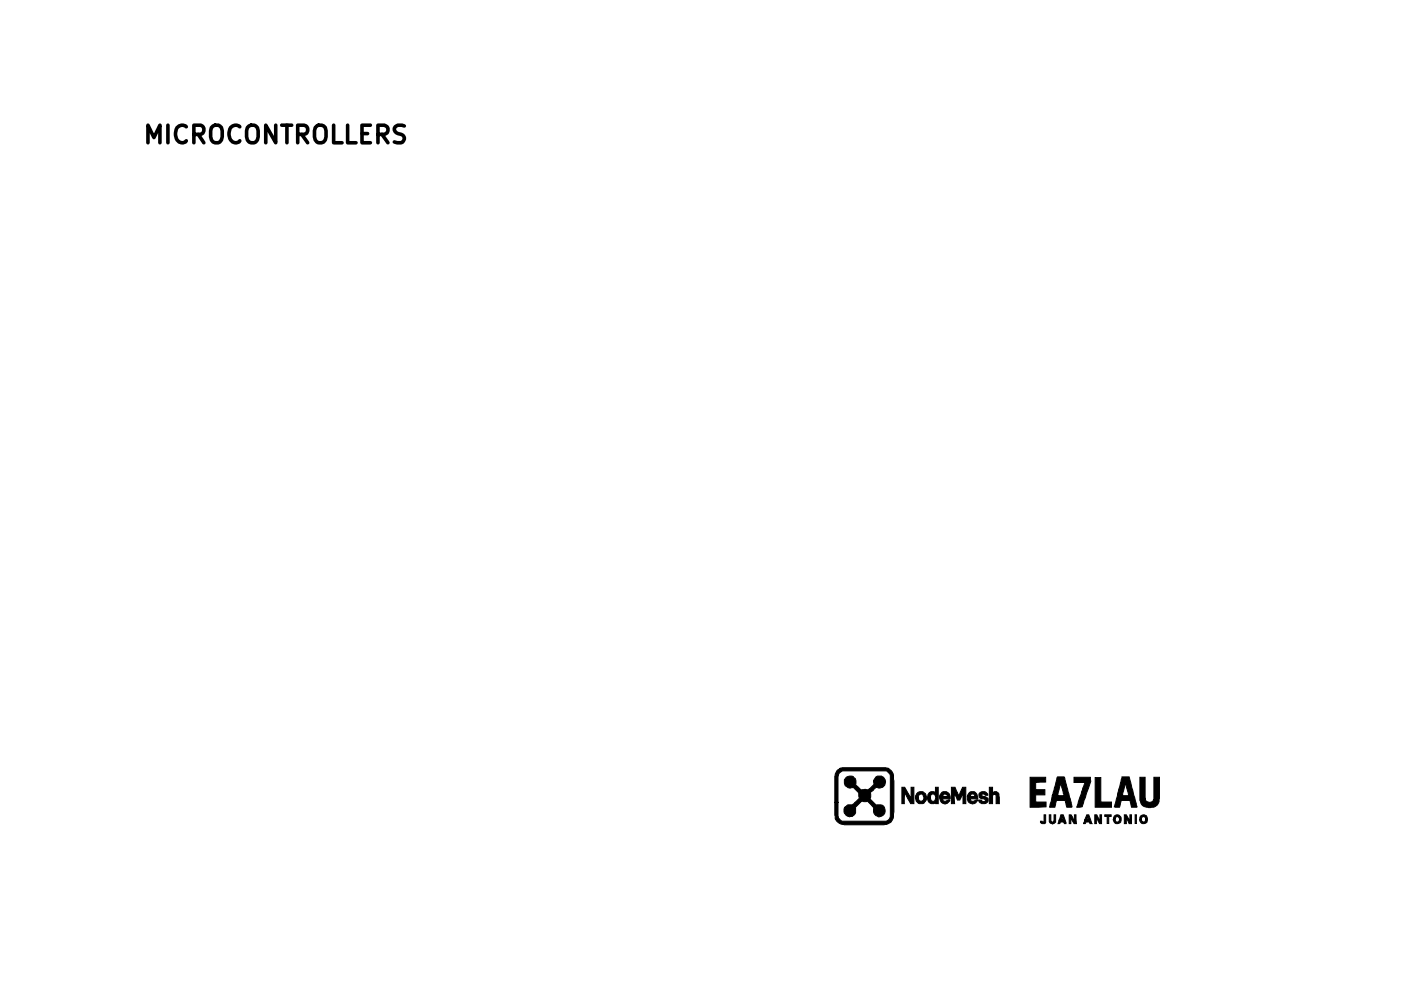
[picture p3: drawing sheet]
<svg xmlns="http://www.w3.org/2000/svg" width="297mm" height="210mm" viewBox="0 0 297 210" stroke-linecap="round" stroke-linejoin="round" font-family="sans-serif">
<g fill="#000">
<path d="M177.4 163.4l.6-.5 .5-.1h9.3a1.81 1.81 0 0 1 1.6 1.6v8.1a2.04 2.04 0 0 1-2 2.4h-8.4a1.95 1.95 0 0 1-2-2.1v-2.7h.7v3l.1 .5 .7 .5h9.3l.5-.2 .5-.7v-8.8l-.7-.9-9.5-.1-.7 .5-.2 .7v5.5h-.7v-5.6zM179.3 165a1.25 1.25 0 0 1 1.3-.4 1.25 1.25 0 0 1 .9 1l-.1 .8 1 .9 .3 .2 .7-.2 .6 .2 1.3-1.2-.1-.8 .5-.8 .4-.2h.8a1.31 1.31 0 0 1 .7 1.8 1.31 1.31 0 0 1-1.8 .6l-1.3 1.2 .1 .9-.2 .4 1.4 1.3a1.39 1.39 0 0 1 1.7 .5 1.29 1.29 0 0 1-1 2 1.29 1.29 0 0 1-1.2-1.9l-1.4-1.4-.8 .1-.3-.2-1.5 1.4 .1 1.1a1.27 1.27 0 0 1-2.1 .4 1.27 1.27 0 0 1 .5-2.1h.9l1.5-1.3v-1.1l-1.3-1.3-.2 .1a1.28 1.28 0 0 1-1.5-.4 1.28 1.28 0 0 1 .1-1.6zM191.2 166.9h.6l1.4 2.4v-2.4h.6v3.5h-.7l-1.3-2.4-.1 2.4h-.5zM194.4 168.3a1.19 1.19 0 0 1 1.8 0l.3 .7a1.2 1.2 0 0 1-1.1 1.5 1.2 1.2 0 0 1-1.3-1.3h.6a.6 .6 0 0 0 .7 .7 .91 .91 0 0 0 .1-1.5h-.3a.74 .74 0 0 0-.5 .8h-.6v-.4zM197 168.1a.94 .94 0 0 1 1.3 0v-1.2h.6v3.5h-.5v-.3a1.07 1.07 0 0 1-1.2 .2 1.07 1.07 0 0 1-.6-1.1h.6l.4 .7h.5a1 1 0 0 0-.3-1.6 .74 .74 0 0 0-.6 .9h-.6l.1-.7zM199.6 168.1a1.18 1.18 0 0 1 1.4 0 1.18 1.18 0 0 1 .5 1.3h-1.6l.2 .5h.4a.53 .53 0 0 1 .9-.1l-.5 .5a.97 .97 0 0 1-1.5-.4l-.2-.8 .1-.3 1.6 .1-.1-.4-.4-.1h-.4l-.1 .4h-.6zM201.7 166.9h.8l.7 1.8 .9-1.8h.7v3.5h-.6v-2.2l-.7 1.4h-.5l-.7-1.4 .1 2.2h-.7zM205.5 168a1.21 1.21 0 0 1 1.4 .1 1.21 1.21 0 0 1 .4 1.3h-1.6l.3 .5 1.3-.3a1.13 1.13 0 0 1-1.1 .9 1.13 1.13 0 0 1-1.1-1v-.6h1.6a.5 .5 0 0 0-.3-.5 .5 .5 0 0 0-.5 0l-.2 .5h-.6zM207.6 168.2a1.03 1.03 0 0 1 1.8 .4h-.5l-.2-.2h-.5l-.1 .1 .2 .3a.97 .97 0 0 1 1.1 1.3 1.25 1.25 0 0 1-1.8-.1v-.4h.5a.43 .43 0 0 0 .4 .4 .43 .43 0 0 0 .4-.5h-.2a.98 .98 0 0 1-1.1-1.3zM209.8 166.9h.6v1.2a.77 .77 0 0 1 1-.2 .77 .77 0 0 1 .4 .9l.1 1.6h-.7l-.1-2-.7 .2v1.8h-.6zM218.4 164.8h3.3v1l-2.1 .1v1.5h1.9v1.1h-1.9v1.6h2.2v1l-3.4 .1zM221.4 172.8h.3v1.6l-.2 .2a.64 .64 0 0 1-.9-.5l.8 .2z"/>
<path d="M222.5 172.8h.3v1.2l.2 .3 .4-.1 .1-1.4h.3v1.5a.79 .79 0 0 1-1.3-.1zM224.9 172.8h.5l.6 1.8h-.3l-.1-.3h-.8l-.1 .3h-.4l.3-.7h.8l-.2-.7-.2 .7h-.4zM226.7 172.8h.5l.6 1.2v-1.2h.3l.1 1.8h-.5l-.7-1.2v1.2h-.3zM224.2 164.7h1.4l.2 .3 1.3 5.1 .1 1.1h-1l-.4-1.5h-1.8l-.4 1.5h-1.1l.6-2.6 2.5 .1-.7-2.7-.7 2.6h-1.1zM227.7 164.8h3.5l.1 .9-1.9 5.4-1.1 .1 1.7-5.3h-2.3zM230.4 172.8h.4l.7 1.8h-.4l-.1-.3h-.7l-.2 .3h-.4l.3-.7h.8l-.2-.7-.2 .7h-.4zM232.1 172.8h.4l.7 1.2v-1.2h.4v1.8h-.5l-.6-1.2v1.2h-.4zM234.2 172.8h1.4v.3h-.5v1.5h-.4v-1.5h-.5zM232.2 164.8h1.2v5.3h2.3v1.1h-3.5zM236.3 173a.86 .86 0 0 1 1.4 .4v.5a.82 .82 0 0 1-1 .7 .82 .82 0 0 1-.6-1h.3l.3 .7 .5-.1a.66 .66 0 0 0-.3-1.1l-.5 .5h-.3zM237.9 164.7h1.5l1.6 6.5h-1.1l-.3-1.5h-1.9l-.3 1.5-1.1-.1 .6-2.5 2.4 .1-.7-2.6-.6 2.5h-1.1zM238.4 172.8h.4l.7 1.2 .1-1.2h.3v1.8h-.5l-.6-1.2v1.2h-.4z"/>
<path d="M240.7 172.8h.3v1.8h-.3zM241.9 172.9a.89 .89 0 0 1 1.1 .1 .89 .89 0 0 1 .2 1.1 .79 .79 0 0 1-1 .5 .79 .79 0 0 1-.5-.9h.3l.1 .4 .3 .2h.3l.2-.4-.1-.6-.4-.2-.3 .2-.1 .4h-.3v-.4zM241.7 164.8h1.1v4.3a.98 .98 0 0 0 .7 1 .98 .98 0 0 0 1.1-.6v-4.7h1.2v4.5a1.88 1.88 0 0 1-1.9 1.9 1.95 1.95 0 0 1-2-1.1l-.2-.4z"/>
</g>
<g fill="none" stroke="#000" stroke-width=".21">
<path d="M177.4 163.4l.6-.5 .5-.1h9.3a1.81 1.81 0 0 1 1.6 1.6v8.1a2.04 2.04 0 0 1-2 2.4h-8.4a1.95 1.95 0 0 1-2-2.1v-2.7h.7v3l.1 .5 .7 .5h9.3l.5-.2 .5-.7v-8.8l-.7-.9-9.5-.1-.7 .5-.2 .7v5.5h-.7v-5.6zM179.3 165a1.25 1.25 0 0 1 1.3-.4 1.25 1.25 0 0 1 .9 1l-.1 .8 1 .9 .3 .2 .7-.2 .6 .2 1.3-1.2-.1-.8 .5-.8 .4-.2h.8a1.31 1.31 0 0 1 .7 1.8 1.31 1.31 0 0 1-1.8 .6l-1.3 1.2 .1 .9-.2 .4 1.4 1.3a1.39 1.39 0 0 1 1.7 .5 1.29 1.29 0 0 1-1 2 1.29 1.29 0 0 1-1.2-1.9l-1.4-1.4-.8 .1-.3-.2-1.5 1.4 .1 1.1a1.27 1.27 0 0 1-2.1 .4 1.27 1.27 0 0 1 .5-2.1h.9l1.5-1.3v-1.1l-1.3-1.3-.2 .1a1.28 1.28 0 0 1-1.5-.4 1.28 1.28 0 0 1 .1-1.6zM191.2 166.9h.6l1.4 2.4v-2.4h.6v3.5h-.7l-1.3-2.4-.1 2.4h-.5zM194.4 168.3a1.19 1.19 0 0 1 1.8 0l.3 .7a1.2 1.2 0 0 1-1.1 1.5 1.2 1.2 0 0 1-1.3-1.3h.6a.6 .6 0 0 0 .7 .7 .91 .91 0 0 0 .1-1.5h-.3a.74 .74 0 0 0-.5 .8h-.6v-.4zM197 168.1a.94 .94 0 0 1 1.3 0v-1.2h.6v3.5h-.5v-.3a1.07 1.07 0 0 1-1.2 .2 1.07 1.07 0 0 1-.6-1.1h.6l.4 .7h.5a1 1 0 0 0-.3-1.6 .74 .74 0 0 0-.6 .9h-.6l.1-.7zM199.6 168.1a1.18 1.18 0 0 1 1.4 0 1.18 1.18 0 0 1 .5 1.3h-1.6l.2 .5h.4a.53 .53 0 0 1 .9-.1l-.5 .5a.97 .97 0 0 1-1.5-.4l-.2-.8 .1-.3 1.6 .1-.1-.4-.4-.1h-.4l-.1 .4h-.6zM201.7 166.9h.8l.7 1.8 .9-1.8h.7v3.5h-.6v-2.2l-.7 1.4h-.5l-.7-1.4 .1 2.2h-.7zM205.5 168a1.21 1.21 0 0 1 1.4 .1 1.21 1.21 0 0 1 .4 1.3h-1.6l.3 .5 1.3-.3a1.13 1.13 0 0 1-1.1 .9 1.13 1.13 0 0 1-1.1-1v-.6h1.6a.5 .5 0 0 0-.3-.5 .5 .5 0 0 0-.5 0l-.2 .5h-.6zM207.6 168.2a1.03 1.03 0 0 1 1.8 .4h-.5l-.2-.2h-.5l-.1 .1 .2 .3a.97 .97 0 0 1 1.1 1.3 1.25 1.25 0 0 1-1.8-.1v-.4h.5a.43 .43 0 0 0 .4 .4 .43 .43 0 0 0 .4-.5h-.2a.98 .98 0 0 1-1.1-1.3zM209.8 166.9h.6v1.2a.77 .77 0 0 1 1-.2 .77 .77 0 0 1 .4 .9l.1 1.6h-.7l-.1-2-.7 .2v1.8h-.6zM218.4 164.8h3.3v1l-2.1 .1v1.5h1.9v1.1h-1.9v1.6h2.2v1l-3.4 .1zM221.4 172.8h.3v1.6l-.2 .2a.64 .64 0 0 1-.9-.5l.8 .2z"/>
<path d="M222.5 172.8h.3v1.2l.2 .3 .4-.1 .1-1.4h.3v1.5a.79 .79 0 0 1-1.3-.1zM224.2 164.8l1.4-.1 .2 .3 1.3 5.1 .1 1.1h-1l-.4-1.5h-1.8l-.4 1.5h-1.1l.6-2.6 2.5 .1-.7-2.7-.7 2.6h-1.1zM224.9 172.8h.5l.6 1.8h-.3l-.1-.3h-.8l-.1 .3h-.4l.3-.7h.8l-.2-.7-.2 .7h-.4zM226.7 172.8h.5l.6 1.2v-1.2h.3l.1 1.8h-.5l-.7-1.2v1.2h-.3zM227.7 164.8h3.5l.1 .9-1.9 5.4-1.1 .1 1.7-5.3h-2.3zM230.4 172.8h.4l.7 1.8h-.4l-.1-.3h-.7l-.2 .3h-.4l.3-.7h.8l-.2-.7-.2 .7h-.4zM232.1 172.8h.4l.7 1.2v-1.2h.4v1.8h-.5l-.6-1.2v1.2h-.4zM232.2 164.8h1.2v5.3h2.3v1.1h-3.5zM234.2 172.8h1.4v.3h-.5v1.5h-.4v-1.5h-.5zM236.3 173a.86 .86 0 0 1 1.4 .4v.5a.82 .82 0 0 1-1 .7 .82 .82 0 0 1-.6-1h.3l.3 .7 .5-.1a.66 .66 0 0 0-.3-1.1l-.5 .5h-.3zM237.9 164.7h1.5l1.6 6.5h-1.1l-.3-1.5h-1.9l-.3 1.5-1.1-.1 .6-2.5 2.4 .1-.7-2.6-.6 2.5h-1.1zM238.4 172.8h.4l.7 1.2 .1-1.2h.3v1.8h-.5l-.6-1.2v1.2h-.4z"/>
<path d="M240.7 172.8h.3v1.8h-.3zM241.7 164.8h1.1v4.3a.98 .98 0 0 0 .7 1 .98 .98 0 0 0 1.1-.6v-4.7h1.2v4.5a1.88 1.88 0 0 1-1.9 1.9 1.95 1.95 0 0 1-2-1.1l-.2-.4zM241.9 173a.92 .92 0 0 1 1.4 .5 .92 .92 0 0 1-1.1 1.1l-.3-.2-.3-.6 .4-.1 .1 .4 .6 .2 .2-.9-.5-.3-.3 .2-.1 .4h-.3z"/>
</g>
<g fill="none" stroke="#000" stroke-width=".76">
<path d="M31.4 30.3v-3.8l1.2 2.7 1.3-2.7v3.8M35.6 26.5v3.8M39.5 26.9a1.39 1.39 0 0 0-1.6-.2 1.39 1.39 0 0 0-.7 1.5 1.6 1.6 0 0 0 .5 1.6 1.6 1.6 0 0 0 1.6 .3l.2-.3M41.1 28.5h1.4a1.03 1.03 0 0 0 .7-1 1.03 1.03 0 0 0-.7-1h-1.4v3.8M42 28.5l1.2 1.8M44.8 27.1a1.24 1.24 0 0 1 1.4-.6 1.24 1.24 0 0 1 .9 1.2v1.3a1.23 1.23 0 0 1-1.2 1.3 1.23 1.23 0 0 1-1.2-1.3v-1.3zM50.8 26.9a1.39 1.39 0 0 0-1.5-.2 1.39 1.39 0 0 0-.7 1.5 1.6 1.6 0 0 0 .4 1.6 1.6 1.6 0 0 0 1.7 .3l.1-.3M52.5 27.1a1.24 1.24 0 0 1 1.3-.6 1.24 1.24 0 0 1 .9 1.2v1.3a1.23 1.23 0 0 1-1.2 1.3 1.23 1.23 0 0 1-1.2-1.3v-1.3zM58.5 26.5v3.8l-2.2-3.8v3.8M59.7 26.5h2.1M60.8 26.5v3.8M63.1 28.5h1.4a1 1 0 0 0 .8-1 1 1 0 0 0-.8-1h-1.4v3.8"/>
<path d="M64 28.5l1.2 1.8M67.2 26.7a1.25 1.25 0 0 1 1.9 1v1.3a1.23 1.23 0 0 1-1.2 1.3 1.23 1.23 0 0 1-1.2-1.3v-1.3l.1-.6zM70.7 26.5v3.8h1.8M73.7 26.5v3.8h1.8M76.8 28.3h1.1M78.5 26.5h-1.7v3.8h1.7M80.1 28.5h1.4a1 1 0 0 0 .8-1 1 1 0 0 0-.8-1h-1.4v3.8M81 28.5l1.3 1.8M85.7 26.7a1.63 1.63 0 0 0-1.9 .2 .91 .91 0 0 0 .6 1.4 1.3 1.3 0 0 1 1.3 .9 1.1 1.1 0 0 1-.7 1.1l-1.4-.2"/>
</g>
</svg>
